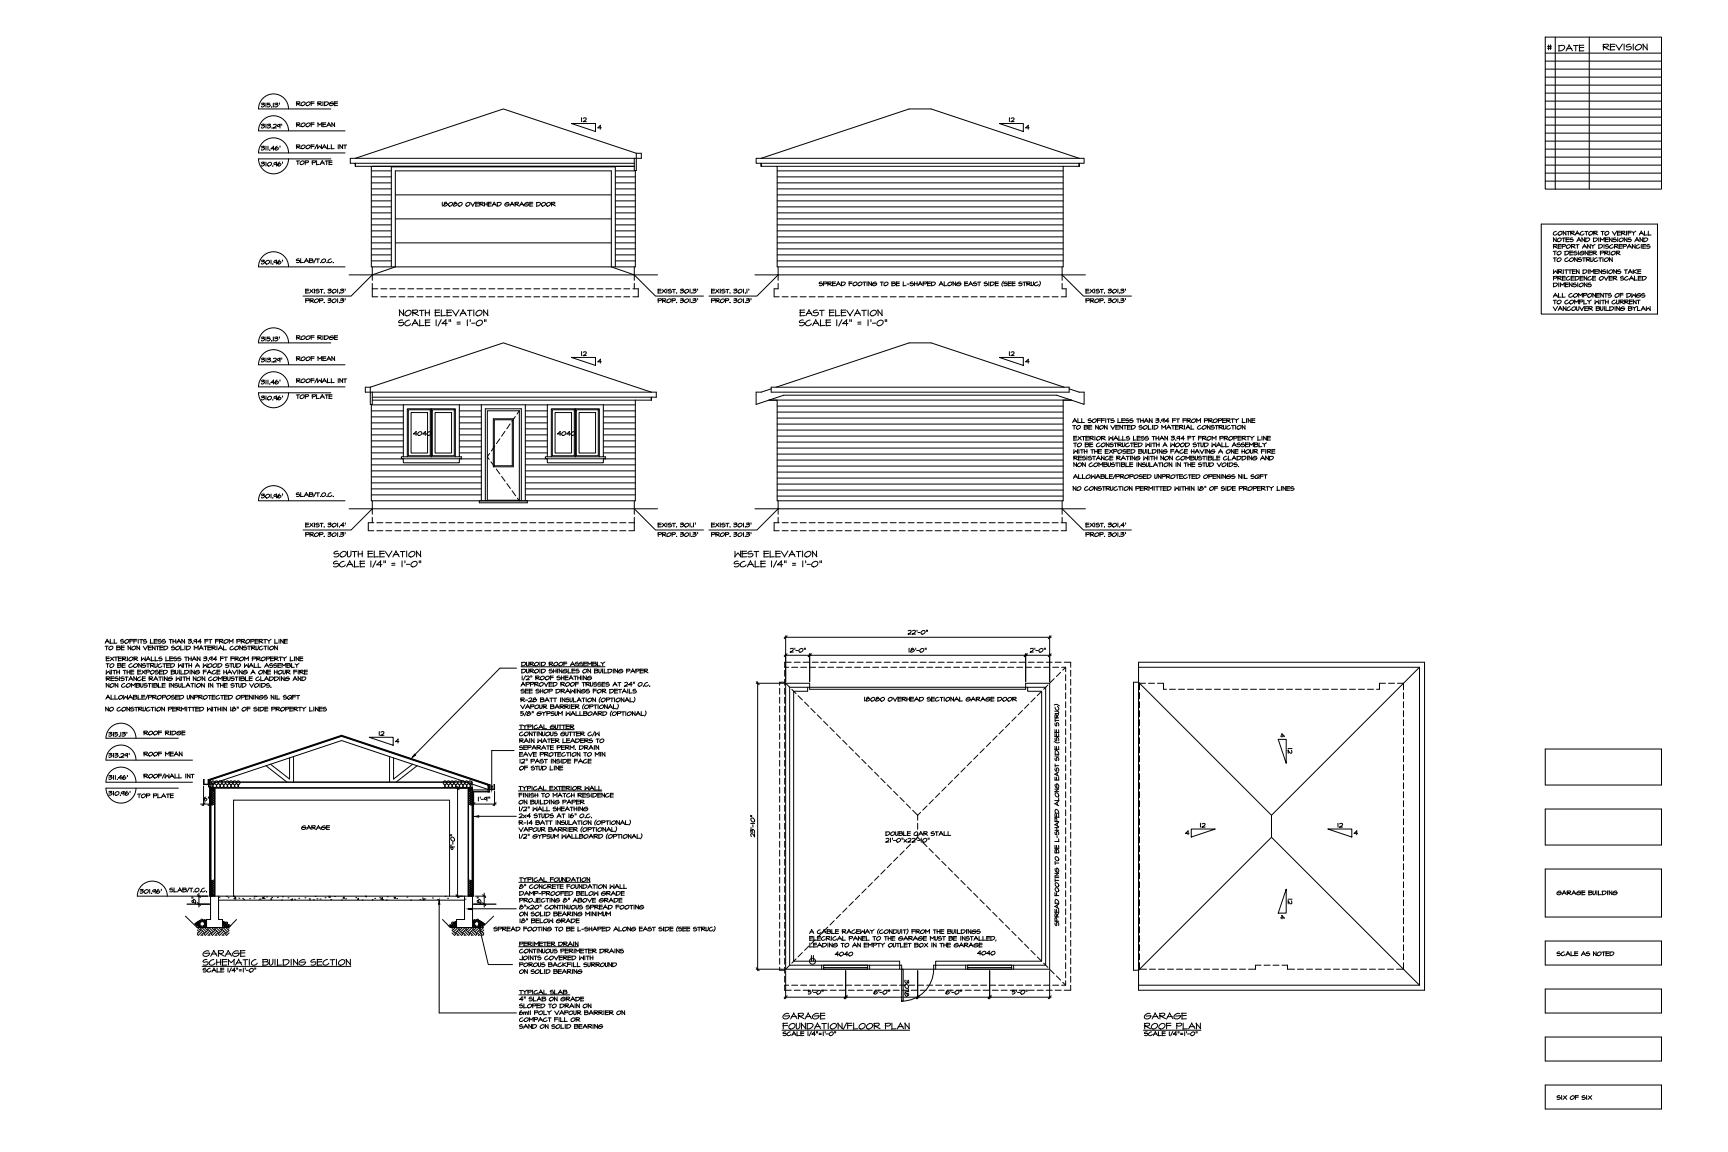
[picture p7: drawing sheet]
<svg xmlns="http://www.w3.org/2000/svg" width="914mm" height="610mm" viewBox="0 0 914 610" stroke-linecap="round" stroke-linejoin="round" font-family="sans-serif">
<defs><g id="words">
<g font-size="7.5">
<text x="106" y="513">%%uSCHEMATIC BUILDING SECTION</text>
<text x="412" y="546">%%uFOUNDATION/FLOOR PLAN</text>
<text x="604" y="546">%%UROOF PLAN</text>
</g>
<g font-size="7.1">
<text x="210" y="174">SCALE 1/4&quot; = 1'-0&quot;</text>
<text x="422" y="174">SCALE 1/4&quot; = 1'-0&quot;</text>
<text x="175" y="302">SCALE 1/4&quot; = 1'-0&quot;</text>
<text x="387" y="302">SCALE 1/4&quot; = 1'-0&quot;</text>
</g>
<g font-size="6.6">
<text x="823" y="28">DATE</text>
<text x="847" y="28">REVISION</text>
<text x="210" y="168">NORTH ELEVATION</text>
<text x="422" y="168">EAST ELEVATION</text>
<text x="175" y="296">SOUTH ELEVATION</text>
<text x="387" y="296">WEST ELEVATION</text>
<text x="106" y="507">GARAGE</text>
<text x="413" y="540">GARAGE</text>
<text x="604" y="540">GARAGE</text>
</g>
<g font-size="5.7">
<text x="156" y="80">ROOF/WALL INT</text>
<text x="156" y="89">TOP PLATE</text>
<text x="821" y="159">ALL COMPONENTS OF DWGS</text>
<text x="156" y="204">ROOF/WALL INT</text>
<text x="156" y="212">TOP PLATE</text>
<text x="566" y="229">TO BE NON VENTED SOLID MATERIAL CONSTRUCTION</text>
<text x="567" y="245">RESISTANCE RATING WITH NON COMBUSTIBLE CLADDING AND</text>
<text x="567" y="255">ALLOWABLE/PROPOSED UNPROTECTED OPENINGS NIL SQFT</text>
<text x="55" y="362">RESISTANCE RATING WITH NON COMBUSTIBLE CLADDING AND</text>
<text x="55" y="371">ALLOWABLE/PROPOSED UNPROTECTED OPENINGS NIL SQFT</text>
<text x="274" y="376">VAPOUR BARRIER (OPTIONAL)</text>
<text x="274" y="391">CONTINUOUS GUTTER C/W</text>
<text x="274" y="394">RAIN WATER LEADERS TO</text>
<text x="75" y="413">ROOF/WALL INT</text>
<text x="274" y="409">OF STUD LINE</text>
<text x="273" y="427">ON BUILDING PAPER</text>
<text x="273" y="441">VAPOUR BARRIER (OPTIONAL)</text>
<text x="274" y="486">ON SOLID BEARING MINIMUM</text>
<text x="274" y="490">18&quot; BELOW GRADE</text>
<text x="427" y="499">ELECRICAL PANEL TO THE GARAGE MUST BE INSTALLED,</text>
<text x="274" y="513">POROUS BACKFILL SURROUND</text>
<text x="274" y="538">6mil POLY VAPOUR BARRIER ON</text>
</g>
<g font-size="5.3">
<text x="156" y="57">ROOF RIDGE</text>
<text x="307" y="66">12</text>
<text x="533" y="66">12</text>
<text x="156" y="68">ROOF MEAN</text>
<text x="315" y="69">4</text>
<text x="233" y="110">18080 OVERHEAD GARAGE DOOR</text>
<text x="821" y="126">CONTRACTOR TO VERIFY ALL</text>
<text x="821" y="129">NOTES AND DIMENSIONS AND</text>
<text x="821" y="136">TO DESIGNER PRIOR</text>
<text x="821" y="133">REPORT ANY DISCREPANCIES</text>
<text x="821" y="140">TO CONSTRUCTION</text>
<text x="821" y="150">PRECEDENCE OVER SCALED</text>
<text x="821" y="146">WRITTEN DIMENSIONS TAKE</text>
<text x="821" y="153">DIMENSIONS</text>
<text x="161" y="161">PROP. 301.3'</text>
<text x="347" y="161">PROP. 301.3'</text>
<text x="375" y="161">PROP. 301.3'</text>
<text x="573" y="161">PROP. 301.3'</text>
<text x="821" y="162">TO COMPLY WITH CURRENT</text>
<text x="821" y="165">VANCOUVER BUILDING BYLAW</text>
<text x="156" y="181">ROOF RIDGE</text>
<text x="156" y="192">ROOF MEAN</text>
<text x="307" y="189">12</text>
<text x="533" y="189">12</text>
<text x="315" y="193">4</text>
<text x="218" y="232">4040</text>
<text x="294" y="232">4040</text>
<text x="567" y="234">EXTERIOR WALLS LESS THAN 3.94 FT FROM PROPERTY LINE</text>
<text x="567" y="238">TO BE CONSTRUCTED WITH A WOOD STUD WALL ASSEMBLY</text>
<text x="567" y="241">WITH THE EXPOSED BUILDING FACE HAVING A ONE HOUR FIRE</text>
<text x="567" y="261">NO CONSTRUCTION PERMITTED WITHIN 18&quot; OF SIDE PROPERTY LINES</text>
<text x="161" y="285">PROP. 301.3'</text>
<text x="347" y="285">PROP. 301.3'</text>
<text x="375" y="285">PROP. 301.3'</text>
<text x="573" y="285">PROP. 301.3'</text>
<text x="54" y="345">TO BE NON VENTED SOLID MATERIAL CONSTRUCTION</text>
<text x="55" y="351">EXTERIOR WALLS LESS THAN 3.94 FT FROM PROPERTY LINE</text>
<text x="55" y="355">TO BE CONSTRUCTED WITH A WOOD STUD WALL ASSEMBLY</text>
<text x="55" y="358">WITH THE EXPOSED BUILDING FACE HAVING A ONE HOUR FIRE</text>
<text x="275" y="357">DUROID SHINGLES ON BUILDING PAPER</text>
<text x="274" y="364">APPROVED ROOF TRUSSES AT 24&quot; O.C.</text>
<text x="274" y="368">SEE SHOP DRAWINGS FOR DETAILS</text>
<text x="55" y="377">NO CONSTRUCTION PERMITTED WITHIN 18&quot; OF SIDE PROPERTY LINES</text>
<text x="456" y="372">18080 OVERHEAD SECTIONAL GARAGE DOOR</text>
<text x="75" y="390">ROOF RIDGE</text>
<text x="199" y="391">12</text>
<text x="75" y="401">ROOF MEAN</text>
<text x="274" y="398">SEPARATE PERM. DRAIN</text>
<text x="274" y="401">EAVE PROTECTION TO MIN</text>
<text x="685" y="400" transform="rotate(-90 685 400)">12</text>
<text x="274" y="405">12&quot; PAST INSIDE FACE</text>
<text x="56" y="422">310.96'</text>
<text x="72" y="423">TOP PLATE</text>
<text x="273" y="423">FINISH TO MATCH RESIDENCE</text>
<text x="274" y="430">1/2&quot; WALL SHEATHING</text>
<text x="273" y="434">2x4 STUDS AT 16&quot; O.C.</text>
<text x="158" y="440">GARAGE</text>
<text x="467" y="443">DOUBLE CAR STALL</text>
<text x="634" y="439">12</text>
<text x="707" y="439">12</text>
<text x="274" y="471">8&quot; CONCRETE FOUNDATION WALL</text>
<text x="274" y="479">PROJECTING 8&quot; ABOVE GRADE</text>
<text x="274" y="475">DAMP-PROOFED BELOW GRADE</text>
<text x="685" y="479" transform="rotate(-90 685 479)">12</text>
<text x="823" y="475">GARAGE BUILDING</text>
<text x="274" y="482">8&quot;x20&quot; CONTINUOUS SPREAD FOOTING</text>
<text x="427" y="502">LEADING TO AN EMPTY OUTLET BOX IN THE GARAGE</text>
<text x="274" y="509">JOINTS COVERED WITH</text>
<text x="274" y="506">CONTINUOUS PERIMETER DRAINS</text>
<text x="441" y="507">4040</text>
<text x="516" y="507">4040</text>
<text x="823" y="507">SCALE AS NOTED</text>
<text x="274" y="516">ON SOLID BEARING</text>
<text x="274" y="531">4&quot; SLAB ON GRADE</text>
<text x="482" y="528" transform="rotate(-90 482 528)">3078</text>
<text x="274" y="534">SLOPED TO DRAIN ON</text>
<text x="274" y="545">SAND ON SOLID BEARING</text>
<text x="274" y="542">COMPACT FILL OR</text>
<text x="823" y="583">SIX OF SIX</text>
</g>
<g font-size="4.9">
<text x="676" y="391">4</text>
<text x="676" y="488">4</text>
</g>
</g></defs>
<!-- layer: HIDDEN -->
<g fill="none" stroke="#000" stroke-width=".53">
<path d="M197 150v7h3M197 153h3M197 145v3M202 157h3M202 153h3M206 157h3M206 153h3M211 157h3M211 153h3M216 157h3M216 153h3M221 157h3"/>
<path d="M221 153h3M225 157h4M225 153h4M230 157h3M230 153h3M235 157h3M235 153h3M240 157h3M240 153h3M244 157h4M244 153h4M249 157h3"/>
<path d="M249 153h3M254 157h3M254 153h3M259 157h3M259 153h3M263 157h4M263 153h4M268 157h3M268 153h3M273 157h3M273 153h3M278 157h3"/>
<path d="M278 153h3M282 157h4M282 153h4M287 157h3M287 153h3M292 157h3M292 153h3M297 157h3M297 153h3M302 157h3M302 153h3M306 157h3"/>
<path d="M306 153h3M311 157h3M311 153h3M316 157h3M316 153h3M321 157h3M321 153h3M325 157h4M325 153h4M330 157h3M330 153h3M335 153h3v4h-3"/>
<path d="M336 145v3M336 150v3M412 150v3h-2v4h2M412 145v3M414 157h3M419 157h3M423 157h4M428 157h3M433 157h3M438 157h3M442 157h4M447 157h3"/>
<path d="M452 157h3M457 157h3M462 157h3M466 157h3M471 157h3M476 157h3M481 157h3M485 157h4M490 157h3M495 157h3M500 157h3M504 157h4"/>
<path d="M509 157h3M514 157h3M519 157h3M523 157h4M528 157h3M533 157h3M538 157h3M542 157h4M547 157h3M552 157h3M557 157h3M562 150v3h2v4h-2"/>
<path d="M562 145v3M275 217l-1 2M259 240l-1 2 1 1M262 236l-2 3M265 232l-2 3M267 228l-2 3M270 224l-2 3M273 220l-2 3M260 244l2 3M263 248l1 3M265 252l2 3M268 256l2 2"/>
<path d="M271 260l2 2M197 269v3M197 274v3M198 277h-3v4h3M199 277h4M204 277h3M209 277h3M214 277h3M218 277h4M223 277h3M228 277h3M233 277h3"/>
<path d="M238 277h3M242 277h3M247 277h3M252 277h3M257 277h3M261 277h3M266 277h3M271 277h3M274 264l1 1M276 277h3M280 277h4M285 277h3"/>
<path d="M290 277h3M295 277h3M299 277h4M304 277h3M309 277h3M314 277h3M318 277h4M323 277h3M328 277h3M333 277h3M336 269v3M336 274v7h-3"/>
<path d="M412 269v3M412 274v3M412 277h-2v4h2M414 277h3M419 277h3M423 277h4M428 277h3M433 277h3M438 277h3M442 277h4M447 277h3M452 277h3"/>
<path d="M457 277h3M462 277h3M466 277h3M471 277h3M476 277h3M481 277h3M485 277h4M490 277h3M495 277h3M500 277h3M504 277h4M509 277h3"/>
<path d="M514 277h3M519 277h3M523 277h4M528 277h3M533 277h3M538 277h3M542 277h4M547 277h3M552 277h3M557 277h3M562 277h2v4h-2M562 269v3"/>
<path d="M562 274v3M199 281h4M204 281h3M209 281h3M214 281h3M218 281h4M223 281h3M228 281h3M233 281h3M238 281h3M242 281h3M247 281h3"/>
<path d="M252 281h3M257 281h3M261 281h3M266 281h3M271 281h3M276 281h3M280 281h4M285 281h3M290 281h3M295 281h3M299 281h4M304 281h3"/>
<path d="M309 281h3M314 281h3M318 281h4M323 281h3M328 281h3M414 281h3M419 281h3M423 281h4M428 281h3M433 281h3M438 281h3M442 281h4"/>
<path d="M447 281h3M452 281h3M457 281h3M462 281h3M466 281h3M471 281h3M476 281h3M481 281h3M485 281h4M490 281h3M495 281h3M500 281h3"/>
<path d="M504 281h4M509 281h3M514 281h3M519 281h3M523 281h4M528 281h3M533 281h3M538 281h3M542 281h4M547 281h3M552 281h3M557 281h3"/>
<path d="M415 355v3M415 359v4M419 350h-4v3h2M419 353h3M420 350h3M424 353h3M425 350h3M428 353h4M430 350h3M433 353h3M435 350h3M438 353h3"/>
<path d="M439 350h3M443 353h3M444 350h3M447 353h4M449 350h3M452 353h3M454 350h3M457 353h3M458 350h4M462 353h3M463 350h3M467 353h3"/>
<path d="M468 350h3M471 353h4M473 350h3M476 353h3M477 350h4M481 353h3M482 350h3M486 353h3M487 350h3M490 353h4M492 350h3M495 353h3"/>
<path d="M496 350h4M500 353h3M501 350h3M505 353h3M506 350h3M509 353h4M511 350h3M514 353h3M516 350h3M519 353h3M520 350h3M524 353h3"/>
<path d="M525 350h3M528 353h4M530 350h3M533 353h3M535 350h3M538 353h3M539 350h3M543 353h3M544 350h3M548 353h3M549 350h3M552 353h3"/>
<path d="M554 350h3M557 353h3M558 359l-2 2M558 350h4M561 356l-2 2M562 353h2M563 350h4v3M564 353v2M564 357v3M564 353l-2 2M567 355v3M567 359v4"/>
<path d="M413 363v-2h2l3 3M413 364v3M413 369v3M413 374v3M413 379v3M415 364v3M415 369v3M415 374v3M415 379v3M419 365l2 2M422 368l3 2M426 372l2 2"/>
<path d="M429 375l2 2M432 378l3 2M538 379l-3 3M541 376l-2 2M544 373l-2 2M548 369l-2 2M551 366l-2 2M555 363l-3 2M564 362v3M564 367v3M564 371v4M564 376v3"/>
<path d="M567 364v3M567 369v3M567 374v3M567 379v3M603 367v3M603 371v4M603 376v3M606 362h-3v3M608 362h3M613 362h3v3h1M619 365h3M624 365h3"/>
<path d="M628 365h4M633 365h3M638 365h3M643 365h3M647 365h4M652 365h3M657 365h3M662 365h3M666 365h4M671 365h3M676 365h3M681 365h3"/>
<path d="M686 365h3M690 365h3M695 365h3M700 365h3M705 365h3M709 365h4M714 365h3M719 365h3M724 365h3M733 362h-3v3h-2M735 362h3M740 362h3v3"/>
<path d="M743 367v3M743 371v4M743 376v3M413 383v3M413 388v3M413 393v3M413 398v3M415 383v3M415 388v3M415 393v3M415 398v3M436 382l2 2"/>
<path d="M439 385l2 2M443 388l2 3M446 392l2 2M449 395l3 2M453 398l2 3M517 400l-2 2M521 396l-2 2M524 393l-2 2M528 389l-3 3M531 386l-2 2M534 383l-2 2M564 381v3"/>
<path d="M564 386v3M564 390v4M564 395v3M564 400v3M567 383v3M567 388v3M567 393v3M567 398v3M603 381v3M603 386v3M603 390v4M603 395v3"/>
<path d="M603 400v3M743 381v3M743 386v3M743 390v4M743 395v3M743 400v3M413 402v3M413 407v3M413 412v3M413 417v3M415 402v3M415 407v3"/>
<path d="M415 412v3M415 417v3M456 402l2 2M459 405l3 2M463 409l2 2M466 412l2 2M470 415l2 3M473 419l2 2M497 420l-2 2M501 416l-3 3M504 413l-2 2M507 410l-2 2"/>
<path d="M511 406l-3 3M514 403l-2 2M564 405v3M564 409v4M564 414v3M564 419v3M567 402v3M567 407v3M567 412v3M567 417v3M603 405v3M603 409v4"/>
<path d="M603 414v3M603 419v3M743 405v3M743 409v4M743 414v3M743 419v3M413 421v4M413 426v3M413 431v3M413 436v3M415 421v4M415 426v3"/>
<path d="M415 431v3M415 436v3M476 422l2 2M480 425l2 3M483 429l3 2M486 431v3M486 436v3M487 430l-1 1M491 426l-3 3M494 423l-2 2M564 424v3M564 428v4"/>
<path d="M564 433v3M564 438v3M567 421v4M567 426v3M567 431v3M567 436v3M603 424v3M603 428v4M603 433v3M603 438v3M743 424v3M743 428v4"/>
<path d="M743 433v3M743 438v3M413 440v4M413 445v3M413 450v3M413 455v3M413 459v4M415 440v4M415 445v3M415 450v3M415 455v3M415 459v4"/>
<path d="M472 457l-2 2M475 454l-2 2M478 450l-2 2M482 447l-2 2M486 443l-3 3M488 446l3 2M492 449l2 2M495 452l2 3M498 456l3 2M502 459l2 2M564 443v3M564 448v3"/>
<path d="M564 452v3M564 457v3M567 440v4M567 445v3M567 450v3M567 455v3M567 459v4M603 443v3M603 448v3M603 452v3M603 457v3M743 443v3"/>
<path d="M743 448v3M743 452v3M743 457v3M413 464v3M413 469v3M413 474v3M413 478v4M415 464v3M415 469v3M415 474v3M415 478v4M452 477l-3 2"/>
<path d="M455 474l-2 2M458 470l-2 3M462 467l-3 2M465 464l-2 2M468 460l-2 3M505 463l2 2M508 466l3 2M512 469l2 3M515 473l2 2M519 476l2 2M522 479l2 3M564 462v3"/>
<path d="M564 467v3M564 471v4M564 476v3M567 464v3M567 469v3M567 474v3M567 478v4M603 462v3M603 467v3M603 471v4M603 476v3M743 462v3"/>
<path d="M743 467v3M743 471v4M743 476v3M413 483v3M413 488v3M413 493v3M413 498v3M415 483v3M415 488v3M415 493v3M415 498v3M438 491l-2 2"/>
<path d="M441 487l-2 2M445 484l-2 2M448 480l-2 3M525 483l3 2M529 486l2 2M532 490l2 2M535 493l3 2M539 496l2 2M542 500l2 2M564 481v3M564 486v3M564 490v4"/>
<path d="M564 495v3M564 500v3M567 483v3M567 488v3M567 493v3M567 498v3M603 481v3M603 486v3M603 490v4M603 495v3M603 500v3M743 481v3"/>
<path d="M743 486v3M743 490v4M743 495v3M743 500v3M413 502v3M413 507v3M415 502v3M415 507v3M415 512v3M415 517v3M418 511l-3 2h-2v-1M421 507l-2 3"/>
<path d="M425 504l-3 2M546 503l2 2M549 506l2 3M552 510l3 2M556 513l2 2M559 516l2 3M562 520l2 1M564 505v3M564 509v4M564 514v3M564 519v2M567 502v3"/>
<path d="M567 507v3M567 512v3M567 517v3M603 509v4h4M603 505v3M608 513h3M613 513h3M618 513h3M623 513h3M627 513h3M632 513h3M637 513h3"/>
<path d="M642 513h3M646 513h4M651 513h3M656 513h3M667 511h-3v2h-3M669 511h3M674 511h3M678 511h3v2h4M687 513h3M691 513h4M696 513h3M701 513h3"/>
<path d="M706 513h3M710 513h4M715 513h3M720 513h3M725 513h3M729 513h4M734 513h3M743 509v4h-4M743 505v3M417 521h-2v3h4M419 521h3M420 524h3"/>
<path d="M424 521h3M425 524h3M428 521h4M430 524h3M433 521h3M435 524h3M438 521h3M439 524h3M443 521h3M444 524h3M447 521h4M449 524h3"/>
<path d="M452 521h3M454 524h3M457 521h3M458 524h4M462 521h3M463 524h3M467 521h3M468 524h3M471 521h4M473 524h3M481 521h3M482 524h3"/>
<path d="M486 521h3M487 524h3M490 521h4M492 524h3M495 521h3M496 524h4M500 521h3M501 524h3M505 521h3M506 524h3M509 521h4M511 524h3"/>
<path d="M514 521h3M516 524h3M519 521h3M520 524h3M524 521h3M525 524h3M528 521h4M530 524h3M533 521h3M535 524h3M538 521h3M539 524h3"/>
<path d="M543 521h3M544 524h3M548 521h3M549 524h3M552 521h3M554 524h3M557 521h3M558 524h4M562 521h2M567 521v3h-4"/>
</g>
<!-- layer: ARWALL -->
<g fill="none" stroke="#000" stroke-width=".53">
<path d="M818 20h61v80h-61zM818 28h61M188 88h148M196 88v53h140v-51M337 81l-71-23-78 26h-3v2h3v2v-2h148M337 81v9h-1v-6h-148M337 81h2v3h-2M403 84h-3v2h3v2v-2h168v2v-2h3v-2h-3M403 88h8v53h152v-53M403 84l78-26h12l78 26M403 84h168M411 88h160"/>
<path d="M816 119h61v47h-61zM185 145h163M197 141v4l12-4M336 141v4l-13-4M399 145h163M412 141v4M562 141v4h12M196 205v9h1v-6h150v2h-2v2v-2h-148M196 205h-3v3h3M196 205l70-24 79 27M197 212h148M336 212v53h-140v-51"/>
<path d="M407 212h4v53h152v-53h4M408 206l-5 2h-3v6l15-5h144l15 5v-6h-3l-5-2M408 205h158v3h-158zM411 205l70-24h12l70 24M185 269h163M197 265v4M336 265v4M399 269h163M412 265v4M562 265v4h12M602 350h152v174h-152zM602 353h149"/>
<path d="M751 353v168M751 353l-78 78M415 361v1M416 362h12v3h115v-3h12v151h-139zM600 361h2l71 70v12l-71 70h-2zM818 396h61v19h-61zM108 413v2h2v-2v2h-2zM111 412l70-23 77 26-77-25-70 23zM111 413l70-24 77 26M111 415l70-23 77 26M112 418h2h-2M112 417h2l-2 1h2v-1"/>
<path d="M112 417v1h2M114 417v57M114 418l-2 1h2l-1 1h-1h2l-1 1h-1h2l-1 1-1-1v1h2l-1 1-1-1v1h1M114 417a1.3 1.3 0 0 1-1-1 1.3 1.3 0 0 1 1-2 1.1 1.1 0 0 0-2-1 1.1 1.1 0 0 0-1 1 1.1 1.1 0 0 0 2 1l-1 1v1M114 415a1 1 0 0 1 0-2 1.1 1.1 0 0 1 2 1 1 1 0 0 1-1 1 1 1 0 0 0 0 2 1.1 1.1 0 0 0 2-1 1 1 0 0 0-1-1 1 1 0 0 1 0-2 1.1 1.1 0 0 1 2 1 1 1 0 0 1-1 1 1 1 0 0 0 0 2 1 1 0 0 0 1-1 1 1 0 0 0 0-1 1 1 0 0 1 0-2 1 1 0 0 1 1 1 1 1 0 0 1 0 1 1 1 0 0 0 0 2 1 1 0 0 0 1-1 1 1 0 0 0 0-1 1 1 0 0 1 0-2 1 1 0 0 1 1 1 1 1 0 0 1 0 1 1 1 0 0 0 0 2 1 1 0 0 0 1-1 1 1 0 0 0 0-1 1 1 0 0 1 0-2 1 1 0 0 1 1 1 1 1 0 0 1 0 1M114 415a1 1 0 0 1 1 1 1 1 0 0 1-1 1M123 415a1 1 0 0 0 0 2 1 1 0 0 0 1-1 1 1 0 0 0-1-1 1.1 1.1 0 0 1 1-2 1 1 0 0 1 1 1 1 1 0 0 1-1 1 1.1 1.1 0 0 0 1 2 1 1 0 0 0 1-1 1 1 0 0 0-1-1 1.1 1.1 0 0 1 1-2 1 1 0 0 1 1 1 1 1 0 0 1-1 1v1l1 1M141 405l11 9M153 401v11l-10-8M155 400v14M206 400v14M208 401v11l10-8"/>
<path d="M221 405l-11 9M236 415a1 1 0 0 0 0-2 1.1 1.1 0 0 0-2 1 1 1 0 0 0 1 1v1l-1 1M245 415a1 1 0 0 0 0 2 1.1 1.1 0 0 0 2-1 1 1 0 0 0-1-1 1.1 1.1 0 0 1 1-2 1 1 0 0 1 1 1 1 1 0 0 1-1 1v1l1 1M246 415a1 1 0 0 0 0-2 1.1 1.1 0 0 0-2 1 1 1 0 0 0 1 1 1.1 1.1 0 0 1-1 2 1 1 0 0 1-1-1 1 1 0 0 1 1-1 1.1 1.1 0 0 0-1-2 1 1 0 0 0-1 1 1 1 0 0 0 1 1 1 1 0 0 1 0 2 1.1 1.1 0 0 1-2-1 1 1 0 0 1 1-1 1 1 0 0 0 0-2 1.1 1.1 0 0 0-2 1 1 1 0 0 0 1 1 1 1 0 0 1 0 2 1.1 1.1 0 0 1-2-1 1 1 0 0 1 1-1 1 1 0 0 0 0-2 1.1 1.1 0 0 0-2 1 1 1 0 0 0 1 1 1 1 0 0 1 0 2 1.1 1.1 0 0 1-2-1 1 1 0 0 1 1-1 1 1 0 0 0 0-2 1.1 1.1 0 0 0-2 1 1 1 0 0 0 1 1 1 1 0 0 1 0 2 1 1 0 0 1-1-1 1 1 0 0 1 0-1M248 417v57M248 417v1h2l-2-1h2M248 418l2 1h-2v1h2h-1h-1v1h2h-1h-1v1l2-1-1 1h-1v1l2-1v1h-1M250 418h-2h2M250 417v1h-2M250 417a1.3 1.3 0 0 1-1-1 1.3 1.3 0 0 1 1-2 1.1 1.1 0 0 0-1-1 1.1 1.1 0 0 0-1 1 1.1 1.1 0 0 0 1 1v1l-1 1M250 419h8M250 418h8"/>
<path d="M259 415v3h2l1-3v3h-3zM111 422v52h140v-52M113 425h-1v1h1h1M113 423h1h-2v1h2l-1 1-1-1v1h2h-1M249 423h-1h1l1 1h-2h1l1 1h-1h-1h1M249 425h1v1h-2M818 428h61v19h-61zM673 443l78 78M818 460h61v25h-61zM112 466h1v1l-1-1v1h1v1l-1-1v1h1v1l-1-1v1h1v1v-1M113 469h-1v1h1h-1v1h1h-1v1l1-1v1h-1v1l1-1v1h-1M114 473v1h-2v-1h2l-2 1v-60h138v60l-2-1h2v1h-2v-1"/>
<path d="M114 474v-57h134v57M116 474v13h2v4M116 476h130M246 474v13h-4v4M249 469h1v1h-2h1l1 1h-2h1l1 1-2-1v1h1l1 1-2-1v1h2M250 466h-1h-1v1l2-1-1 1h-1v1l2-1-1 1h-1v1l2-1-1 1h-1h1M98 485l6 6h17l4-4M111 486v1h-2v4M111 487v-70h139v74M261 485l-6 6h-17l-4-4M818 498h61v13h-61zM435 511v2"/>
<path d="M436 511v2M459 511v2M460 511v2M477 511h-59v-147h135v147h-59M511 511v2M512 511v2M535 511v2M536 511v2M602 521h149M818 523h61v13h-61zM818 549h61v12h-61zM818 574h61v13h-61z"/>
<circle cx="107" cy="489" r="1.6"/>
<circle cx="252" cy="489" r="1.6"/>
<circle cx="252" cy="489" r="1.2"/>
</g>
<!-- layer: ARWINDOW -->
<g fill="none" stroke="#000" stroke-width=".53">
<path d="M823 20v80M841 20v80M818 37h61M818 32h61M818 58h61M818 54h61M818 49h61M818 45h61M818 41h61M818 79h61M818 75h61M818 70h61"/>
<path d="M818 66h61M818 62h61M818 96h61M818 92h61M818 87h61M818 83h61M209 103h114M209 116h114M209 129h114M207 141v-53h119v53M209 141v-51h114v51M218 218h8v22h-8z"/>
<path d="M230 218h9v22h-9zM294 218h8v22h-8zM306 218h9v22h-9zM261 222h11v25h-11zM262 222h9v24h-9zM254 265h25v1h-25zM255 265v-51h23v51M257 265v-49h19v49M258 265v-48h17v48M258 265h17M124 474v-51h114v51M436 512h23"/>
<path d="M436 513h23M436 511h23M512 512h23M512 513h23M512 511h23"/>
</g>
<!-- layer: ARNOTE -->
<g fill="none" stroke="#000" stroke-width=".53">
<path d="M819 24v2M820 24v2M821 25l-2 1M821 24l-2 1M138 55h2h-1M138 55l2 1-1 1-1-1M141 55v2M143 55h-1l1 1-1 1v-1M144 57h.1M145 55v2M145 55h2h-1M145 55l2 1-1 1-1-1"/>
<path d="M148 54v1M153 58a8 8 0 0 0-8-8 8 8 0 0 0-8 8h38M138 78l2-1-1 1M138 66h2h-1M138 78l2 1h-1h-1M138 67h2l-1 1-1-1M141 66v2M141 77v2M142 66h1h-1M142 67h1l-1 1v-1M142 77v2M143 79h.1"/>
<path d="M144 68h.1M145 66h1l-2 2h2M145 79h-2l2-2v2M147 77a1.1 1.1 0 0 0-1 1 1.1 1.1 0 0 0 0 1l1-1-1 1M148 66v2M148 77v1M148 66h-1v1l1-1M149 66h.1M153 69a8 8 0 0 0-8-8 8 8 0 0 0-8 8h46M302 65h13v5zM529 65h13v5zM544 66v2"/>
<path d="M544 66l-1 2h2M137 81h46M137 81a8 8 0 0 1 8-8 8 8 0 0 1 8 8M138 86h2l-1 1M138 87h2l-1 1h-1M141 86v2M144 88h.1M146 86v2M146 86h-1v1l1-1M148 86a1.1 1.1 0 0 0-1 1 1.1 1.1 0 0 0 1 1l1-1-2 1M150 86h.1M153 84a8 8 0 0 1-8 8 8 8 0 0 1-8-8h38"/>
<path d="M336 84h1M138 138h2h-1M138 139h2l-1 1-1-1M143 138v2M144 140h.1M146 138v2M146 138h-1v1l1-1M148 138a1.1 1.1 0 0 0-1 1 1.1 1.1 0 0 0 1 1l1-1h-2M150 138h.1M158 137l-1 1h2a1 1 0 0 1-1 1 1 1 0 0 1-1 0M159 137v2M161 139h-2"/>
<path d="M162 137l1 2M162 137l-1 2M163 138h-2M164 137h1v1M164 138h2l-1 1h-1M164 137v2M167 137l-1 2M168 137v2M169 137h-2M170 139h.1M173 139h.1M175 137h-1v1l1 1 1-1"/>
<path d="M176 139h.1M153 141a8 8 0 0 0-8-8 8 8 0 0 0-8 8h46M162 153v2M163 154h-1M163 153h-1M163 155h-1M164 153l2 2M166 153l-2 2M166 153v2M169 153l-2 1h2a1 1 0 0 1-1 1 1 1 0 0 1-1 0M170 153v2M171 153h-2"/>
<path d="M172 155h.1M174 153h1l-1 1M174 154h1l-1 1M179 153v2M180 155h.1M180 153h2l-1 1M180 154h2l-1 1h-1M183 153v1M197 145l-11 12h-26M336 145l11 12h25M348 153v2M350 154h-2"/>
<path d="M350 153h-2M350 155h-2M351 153l1 2M352 153l-2 2M353 153v2M355 153l-1 1h1a1.1 1.1 0 0 1 0 1 1.1 1.1 0 0 1-1 0M357 153v2M357 153h-1M358 155h.1M360 153h2l-1 1M360 154h2l-1 1h-1M365 153v2"/>
<path d="M366 155h.1M367 153h1v1M367 154h1v1h-1M369 153v1M377 153v2M378 154h-2M378 153h-2M378 155h-2M379 153l1 2M380 153l-1 2M381 153v2M383 153l-1 1h2a1 1 0 0 1-1 1 1 1 0 0 1-1 0"/>
<path d="M385 153v2M386 153h-2M386 155h.1M388 153h2l-1 1M388 154h2l-1 1h-1M393 153v2M394 155h.1M395 153v2M396 153v1M412 145l-11 12h-26M435 149l-2 1h2a1.1 1.1 0 0 1 0 1 1.1 1.1 0 0 1-1 0M436 149h2l-1 1h-1"/>
<path d="M436 149v2M438 149h2l-1 1h-1l2 1M438 149v2M441 149v2M442 149h-2M442 151h-2M442 150h-2M445 150h-2M445 151l-1-2-2 2M445 149v2h2v-1v-1h-2M449 149v2M451 150h-2"/>
<path d="M451 149h-2M457 149v2M458 149h-1M459 149v2M460 149v2M461 149v2l-1-2M464 149h-1l-1 1v1h2v-1h-2M467 149v2M467 149h-1M472 149h2l-1 1M472 150h2l-1 1h-1M472 149v2"/>
<path d="M474 149v2M476 149h-2M476 151h-2M476 150h-2M478 149v2M479 151h-1M480 150h1M483 149h-1v1h1a1.1 1.1 0 0 1 0 1 1.1 1.1 0 0 1-1 0M484 149v2M485 149v2M485 150h-1M487 149l1 2"/>
<path d="M487 149l-1 2M488 150h-2M488 149h2v1h-2M489 149v2M491 149v2M492 150h-1M492 149h-1M492 151h-1M493 149l2 1-1 1h-1M493 149v2M499 150h-2M499 151l-1-2-1 2"/>
<path d="M500 149v2h1M504 149l2 2M504 149v2M506 149v2M508 149h-1l-1 1 1 1h1l1-1h-2M511 149v2M512 149h-2M512 151h-2M512 150h-2M515 150h-2M515 151l-1-2-1 2M516 149l-1 1h2a1.1 1.1 0 0 1-1 1 1.1 1.1 0 0 1-1 0"/>
<path d="M518 149v2M519 149h-2M522 149l-1 1h2a1.1 1.1 0 0 1-1 1 1.1 1.1 0 0 1-1 0M523 149v2M524 149l2 1v1h-2M524 149v2M527 149v2M528 150h-1M528 149h-1M528 151h-1M531 149l-1 1v2M533 149l-2 1h2a1 1 0 0 1 0 1 1 1 0 0 1-2 0"/>
<path d="M534 149v2M535 149h-2M535 151h-2M535 150h-2M536 149v2h1M537 149h-1M537 150h-1M540 149l-1 1h2a1 1 0 0 1-1 1 1 1 0 0 1-1 0M542 149v2M543 149h-2M543 149h2v1h-2l2 1M543 149v2"/>
<path d="M547 149v1l-1 1v-2M549 149l-1 1-1 1h1l1-1M550 149l1 1-1 2M562 145l11 12h26M575 153v2M576 153h-1M576 155h-1M576 154h-1M577 153l2 2M579 153l-2 2M579 153v2M581 153h-1v1h2a1.1 1.1 0 0 1-1 1 1.1 1.1 0 0 1-1 0"/>
<path d="M583 153v2M584 153h-2M584 155h.1M586 153h2l-1 1M587 154h1l-1 1h-1M592 153v2M592 155h.1M593 153h2l-1 1M593 154h2l-1 1h-1M596 153v1M138 179l2-1-1 1M138 179l2 1h-1h-1"/>
<path d="M141 178v2M143 178h-1v1l1 1h-1M145 178v2M145 179l2-1-1 1M145 179l2 1h-1h-1M148 178v1M138 190h2h-1M138 190l2 1h-1h-1M141 189v3M142 190h1h-1M142 190l1 1h-1M144 180h.1"/>
<path d="M144 192h.1M145 190h1l-2 2 2-1M148 189v3M148 190h-1v1l1-1M149 189v1M153 193a8 8 0 0 0-8-8 8 8 0 0 0-8 8h46M153 181a8 8 0 0 0-8-8 8 8 0 0 0-8 8h38M302 189h13v4zM529 189h13v4zM544 190v2M544 190l-1 1h2M137 205h46"/>
<path d="M137 205a8 8 0 0 1 8-8 8 8 0 0 1 8 8M138 201h2l-1 1M138 210h2h-1M138 202h2l-1 1h-1M138 210l2 1-1 1-1-1M141 201v2M141 210v2M142 201v2M143 203h.1M144 212h.1M145 202h-2l2-1v2M146 210v2"/>
<path d="M146 210h-1v1l1-1M147 201a1.1 1.1 0 0 0-1 1 1.1 1.1 0 0 0 0 1l1-1-1 1M148 210a1.1 1.1 0 0 0-1 0 1.1 1.1 0 0 0 1 2l1-1-1-1-1 1M148 201v1M150 209v1M153 208a8 8 0 0 1-8 8 8 8 0 0 1-8-8h38M196 208h1M216 217h12v24h-12zM229 217h11v24h-11zM292 217h12v24h-12zM305 217h12v24h-12zM569 221l1 3"/>
<path d="M569 221l-1 3M570 221v3M572 221v3M577 222h-1l2 1a1 1 0 0 1-1 1 1 1 0 0 1-1-1M581 221v3M582 222h-1M583 221v3M584 222h-1M585 221v3M587 222v2M588 222h-2M589 222h-1l2 1a1.1 1.1 0 0 1-1 1 1.1 1.1 0 0 1-1-1"/>
<path d="M592 221v3M594 221v3M595 222h-2M597 222h-1l1 1a1 1 0 0 1 0 1 1 1 0 0 1-1-1M599 222h-1l2 1h-2M602 222v2M603 222h-2M604 222v2M605 221v3M606 221l2 3M607 221l-2 3M608 222l2 2"/>
<path d="M608 221v3M610 221v3M612 222h1h-1M616 221v3M616 222l-1 1 1-1M618 221v3M618 221l-1 2h2M621 221v3M622 222h-2M623 222v2M624 222h-2M626 221v3"/>
<path d="M628 222h-2M628 222h2h-2l2 2M628 222v2M635 221v3M635 222l-1 1-1-1v2M637 222h2h-2M637 222v2M639 222h2h-2l3 2M640 222v2M645 222h2h-1h-1M645 222v2M647 221v3"/>
<path d="M649 222h-2M649 222h2h-2l2 2M649 222v2M652 222v2M653 222h-2M655 221l-1 1h-1M657 221v3M660 221v3M661 221v3M662 221v3l-2-2M663 221v3M664 222h-2"/>
<path d="M664 224h-2M212 242h32v1h-32zM213 242v-28h30v28M213 243v2h30v-2M241 242v-26h-13v26v-26h-12v26M289 242h31v1h-31zM290 242v-28h29v28M290 243v2h29v-2M317 242v-26h-13v26v-26h-12v26M568 245l2 2M568 245v2M570 245v2"/>
<path d="M573 245v2M574 245v2l-1-2M578 245h-1l-1 1 1 1 1-1M582 245v2M584 245v2M584 246h2v1h-2M588 245v1l-1 1h-1v-2M589 245l-1 1h2a1.1 1.1 0 0 1-1 1 1.1 1.1 0 0 1-1 0M591 245v2M593 245v2M593 246h2v1h-2M596 245v2h1"/>
<path d="M598 245v2M599 247h-1M602 245v2M604 245v2M604 247l-2-2v2M606 245l-2 1h2a1 1 0 0 1 0 1 1 1 0 0 1-2 0M608 245v1l-1 1v-2M608 245v2M610 247h-2M613 247l-2-2-1 2M614 245v2M615 245v2"/>
<path d="M620 245v2M620 247l-1-2v2M622 245v2M623 245l2 2M623 245v2M625 245v2M627 245v2M629 245v2M630 245v2M631 245v2M632 247h-1M636 245l-2 1h2a1.1 1.1 0 0 1-1 1 1.1 1.1 0 0 1-1 0"/>
<path d="M637 245v2M640 245v1l-1 1h-1v-2M640 245h2v2h-2M640 245v2M644 245l1 2M646 245l-1 2M650 245v2M650 245v2l2-1v-1h-2M654 245l-1 1h2a1.1 1.1 0 0 1-1 1 1.1 1.1 0 0 1-1 0M655 247h.1M138 262l2-1-1 1M138 262l2 1h-1h-1"/>
<path d="M143 261v3M144 264h.1M146 261v3M146 262h-1v1l1-1M148 261a1.1 1.1 0 0 0-1 1 1.1 1.1 0 0 0 1 2l1-2-2 1M150 261v1M153 265a8 8 0 0 0-8-8 8 8 0 0 0-8 8h46M158 261l-1 1h2a1 1 0 0 1-1 1 1 1 0 0 1-1 0M159 261v2M161 263h-2M162 277v2M162 261l1 2"/>
<path d="M162 261l-1 2M163 262h-2M163 278h-1M163 277h-1M163 279h-1M164 261h1v1M164 262h2l-1 1h-1M164 261v2M164 277l2 2M166 277l-2 2M166 277v2M167 261l-1 2"/>
<path d="M168 261v2M169 277l-2 1h2a1 1 0 0 1-1 1 1 1 0 0 1-1 0M169 261h-2M170 263h.1M170 277v2M171 277h-2M172 279h.1M173 263h.1M174 277h1l-1 1M174 278h1l-1 1M175 261h-1v1l1 1 1-1M176 263h.1"/>
<path d="M179 277v2M180 279h.1M182 277v2M182 277l-2 1h2M183 277h.1M197 269l-11 11h-26M336 269l11 11h25M348 277v2M350 278h-2M350 277h-2M350 279h-2M351 277l1 2"/>
<path d="M352 277l-2 2M353 277v2M355 277l-1 1h1a1.1 1.1 0 0 1 0 1 1.1 1.1 0 0 1-1 0M357 277v2M357 277h-1M358 279h.1M360 277h2l-1 1M360 278h2l-1 1h-1M365 277v2M366 279h.1M367 277v2M368 277h.1"/>
<path d="M377 277v2M378 278h-2M378 277h-2M378 279h-2M379 277l1 2M380 277l-1 2M381 277v2M383 277l-1 1h2a1 1 0 0 1-1 1 1 1 0 0 1-1 0M385 277v2M386 277h-2M386 279h.1M388 277h2l-1 1"/>
<path d="M388 278h2l-1 1h-1M393 277v2M394 279h.1M395 277h1v1M395 278h2l-1 1h-1M397 277h.1M412 269l-11 11h-26M562 269l11 11h26M575 277v2M576 277h-1M576 279h-1M576 278h-1"/>
<path d="M577 277l2 2M579 277l-2 2M579 277v2M581 277h-1v1h2a1.1 1.1 0 0 1-1 1 1.1 1.1 0 0 1-1 0M583 277v2M584 277h-2M584 279h.1M586 277h2l-1 1M587 278h1l-1 1h-1M592 277v2M592 279h.1M594 277v2"/>
<path d="M595 277l-2 1h2M596 277h.1M57 338l1 2M57 338l-1 2M58 338v2M60 338v2M65 338l-1 1h1l1 1h-2M69 338v2M70 338h-1M71 338v2M72 338h-1M73 338v2"/>
<path d="M75 338v2M76 338h-2M77 338l-1 1h2a1.1 1.1 0 0 1-1 1 1.1 1.1 0 0 1-1 0M80 338v2M82 338v2M83 338h-1M85 338l-1 1h1v1h-1M87 338l-1 1h2a1.1 1.1 0 0 1-1 1 1.1 1.1 0 0 1-1 0M90 338v2M91 338h-2M92 338v2M93 338v2"/>
<path d="M96 338l2 2M96 338v2M98 338v2M100 338h1l-1 1M104 338v2M104 338l-1 1v1l1-1M106 338v2M106 338l-1 2h2M109 338v2M110 338h-2M111 338v2M112 338h-2"/>
<path d="M114 338v2M116 338h-2M116 338h2v1h-2l2 1M116 338v2M121 338v2M123 338v2M123 338l-1 2-1-2M125 338l2 1h-2M125 338v2M127 338l2 1h-2l3 1M128 338v2M133 338l2 1h-1h-1"/>
<path d="M133 338v2M135 338v2M137 338h-2M137 338h2v1h-2l2 1M137 338v2M140 338v2M141 338h-2M142 339v1M143 338l-1 1-1-1M145 338v2M148 338v2M148 338l2 2"/>
<path d="M149 338v2M150 338v2M151 338v2M152 338h-2M152 339h-2M96 340l-1-2-1 2M152 340h-2M273 354h-8l-47 47M276 353h44M276 351l2-1v1v1h-2M276 350v2M276 358v2"/>
<path d="M278 358l-1 2M278 358h2l-2 2h2M280 350v2h-1v-2M280 351l2-1v1h-2l2 1M280 350v2M283 358h2v1h-2l3 1M284 358v2M286 350v2M286 351l2-1 1 1-1 1h-2M287 350v2M291 351l1-1v1h-1l2 1M291 350v2"/>
<path d="M291 358v2M296 358l-1 1h1a1.1 1.1 0 0 1 0 1 1.1 1.1 0 0 1-1 0M297 358v2M298 350v2M298 358v2M299 358v2M300 351h-2M300 350h-2M302 358l1 2M302 358l-1 2M303 350l1 2M303 350l-1 2"/>
<path d="M304 358v2M306 358v2M306 350l-2 1h2a1.1 1.1 0 0 1 0 1 1.1 1.1 0 0 1-1 0M307 358v2M308 358v2M308 350l-1 1h1a1 1 0 0 1 0 1 1 1 0 0 1-1 0M309 358l1 2M309 358v2M309 350v2M310 358v2M311 351h-2M311 350h-2"/>
<path d="M313 358h-1l-1 1v1l2-1h-2M313 350v2M313 350l-1 2-1-2v2M314 351h2l-1 1h-1M314 350h1v1M314 350v2M316 350v3M319 351v1M320 350l-1 1h-1M56 362v2M61 362v2M66 362h-1l-1 1 1 1 1-1"/>
<path d="M70 362v2M72 363h2v1h-2M72 362v2M76 362v1l-1 1-1-1v-1M77 362h-1l2 1a1.1 1.1 0 0 1-1 1 1.1 1.1 0 0 1-1 0M79 362v2M81 362v2M81 362v2l2-1v-1l-2 1M84 362v2M85 364h-1M86 362v2h1M90 362v2"/>
<path d="M94 362h-2l2 1a1 1 0 0 1 0 1 1 1 0 0 1-2 0M96 362v1l-1 1v-1v-1M96 362v2M98 364h-2M99 362l-1 2M102 362v2M103 362v2M107 362v2M110 362v2M111 362v2M115 362v2M117 362v2"/>
<path d="M119 362v2M120 364h-1M124 362h-2l2 1a1.1 1.1 0 0 1-1 1 1.1 1.1 0 0 1-1 0M125 362v2M128 362v1l-1 1-1-1v-1M128 362h2v1l-2 1M128 362v2M132 362l1 2M134 362l-1 2M138 362v2M138 362h2v1l-2 1M142 362h-1l2 1a1.1 1.1 0 0 1-1 1 1.1 1.1 0 0 1-1 0"/>
<path d="M143 364h.1M276 377l1 1-1 1v-1M276 369h1v1h-1l2 1M276 369v2M279 376l-1 3M279 378h2l-1 1-1-1zM280 370l1-1v1l-1 1h1M283 370v-1v1M286 377h-1l-1 1 1 1 1-1v-1l-1 1M287 370l1-1h-2v2M288 377v2M289 377v2"/>
<path d="M291 371l-2-2-1 2M292 369v2M293 377h-1l1 1a1.1 1.1 0 0 1 0 1 1.1 1.1 0 0 1-1 0M294 369v2M295 377v1l-1 1v-1v-1M296 377v2M297 369v2M298 369v2M298 377v2M299 369v2l-2-2M300 377v2M301 369l-2 1h2a.9 .9 0 0 1 0 1 1 1 0 0 1-2 0"/>
<path d="M302 377v2M302 379l-1-2-2 2M303 369v2h-1v-2M303 377l1 2M303 377l-1 2M303 369v2M305 377v2M306 379h-1M307 377v2M308 371l-2-2-1 2M308 379h-1M309 369v2"/>
<path d="M309 377v2l2-1-1-1h-1M310 369v2M314 369v2M315 377l1 2M315 377l-1 2M315 369v2l-1-2M316 377h2h-2l3 2M317 377v2M318 369l-1 1v2M319 377h2l-1 1-1 1M319 377v2M321 370h1h1l-2-1v2"/>
<path d="M324 376l-1 2v1M324 369v2M325 369v2M327 377v2M329 369v2M330 377v2M330 369v2l-1-2M331 377h-2M331 377v2M332 369l1 2M332 369l-1 2M333 371h-2"/>
<path d="M333 369v2M335 371h-2M336 369v1l-1 2M336 377v2M336 379l-1-2v2M338 377l1 2M338 377l-1 2M339 378h-2M339 377v2M341 379h-2M342 376v2l-1 1M558 373h1l2 1"/>
<path d="M558 376h2v1v1h-2M558 380h2M560 374v1v1l-1-1-1-1M560 378l-1 2v-2h-1v2M58 399h1h-1M58 388h1h-1M58 400h1l-1 1v-1M58 388l1 1-1 1v-1M60 388v2M60 399v2M61 388l1 1v1l-1-1M61 399h1"/>
<path d="M61 400h2l-1 1-1-1M61 388h.1M62 388h-1M63 390h.1M64 399h1h1l-2 2h2M64 388v2M65 388h1M65 388l1 1v1l-1-1M67 387v1M67 399v2M68 399l-2 1h1v-1M68 399h.1"/>
<path d="M72 391a8 8 0 0 0-8-8 8 8 0 0 0-8 8h38M195 390h13v4zM211 391v2M211 391l-2 1h2M272 397h-12v19M275 386h29M276 384v2M277 384h-2M278 384v2M279 384h-1h-1M279 384h2v1l-2-1M279 384v2"/>
<path d="M282 384v2M284 384h-1v1l1 1 1-1M286 384l1 2M286 384l-1 2M288 384v2M293 384h-1l-1 1 1 1 1-1h-1M295 384v1l-1 1v-1v-1M296 384v2M297 384h-1M298 384v2M299 384h-1M300 384v2"/>
<path d="M301 384h-2M302 384h2l-1 1-1-1 2 2M302 384v2M558 392l1 1h2M558 397h2M558 388h2M558 386v2M558 395v2M558 388v2M558 391l1 1v-2a1 1 0 0 1 1 1 1 1 0 0 1 0 1M558 383l1 1v-2a1.1 1.1 0 0 1 1 1 1.1 1.1 0 0 1 0 1M558 380v2"/>
<path d="M558 399h2M558 381h2M558 399l1-2 1 1v1M559 388v2M559 395v2M559 386v2M560 395v2M560 388v2h-2M560 386v2M676 391h5v13zM56 414h46M56 414a8 8 0 0 1 8-8 8 8 0 0 1 8 8"/>
<path d="M58 411l1-1-1 1M58 411l1 1h-1M60 410v2M61 410v2M62 412h.1M63 401h.1M64 410v2M64 410l-1 2h2M66 410a1.1 1.1 0 0 0-1 1 1.1 1.1 0 0 0 1 1l1-1-2 1M67 410v1M72 417a8 8 0 0 1-8 8 8 8 0 0 1-8-8h38M72 402a8 8 0 0 0-8-8 8 8 0 0 0-8 8h46"/>
<path d="M274 419h44M275 416v2M276 416h-1M277 417v1M279 416l-2 1v-1M279 416h2l-1 1h-1M279 416v2M282 416v2M284 416h-1l-1 2h1l1-1M286 416l1 2M286 416l-1 2M288 416v2"/>
<path d="M291 416v2M293 416h-2M293 416l2 2M295 416l-2 2M296 416v2M297 416h-2M297 416v2M299 416h-2M299 416h2v1h-2l3 1M300 416v2M302 416v2M306 416h1v1h-1l2 1"/>
<path d="M306 416v2M310 416v2l1-1 1 1M312 416v2M313 416l1 2M313 416l-1 2M315 416v2M317 416v2M558 410l2 1M558 400h2M558 418h2M558 411v2M558 407l1 1v-2h1v2"/>
<path d="M558 401v1l1 1v-2a1.1 1.1 0 0 1 1 0 1.1 1.1 0 0 1 0 1M558 404v2M558 405h2M558 415l1 1v1l1-1v-1h-1v1M559 411v2M559 409v1M560 409l-2 1M560 411v2h-2M560 417l-2 2h2M253 432h20M275 434h1v1h-1l2 1M275 434v2"/>
<path d="M279 434v2M281 434v2M284 434v2M288 436l-1-2-1 2M289 434v2M291 434v2M294 434v2M295 434v2M297 434v2l-2-2M298 434l-1 1h2a1.1 1.1 0 0 1-1 1 1.1 1.1 0 0 1-1 0M300 434v2h-1v-2M301 434v2"/>
<path d="M304 434l1 2M304 434l-1 2M306 434v2M308 434v2M311 434v2M313 434v2l-2-2M315 434v1v2M318 434l2 1h-2M319 434v2M321 434v2M322 434h-1M323 434v2"/>
<path d="M326 434v2M328 434v2l-2-2M329 434l2 2M329 434l-1 2M330 435l-1 1M331 434v2h2M333 434l1 1-1 2M558 438h2M558 424h2M558 432h2M558 425l2 1M558 439h2"/>
<path d="M558 435h2M558 431v2M558 435v-2h1v2M559 428l1 1v1h-2zM559 431v2M559 438v2M559 435v2M559 424v2M560 435l-2 1 2 1M560 424l-2 1M560 431v2M560 422v2"/>
<path d="M629 440v2M629 440l-2 1h2M630 439h13l-13 4zM703 439h12v4zM275 441v3M277 441l-1 3M277 442h1h1l-2 2h2M284 442h-1l-1 1 1 1 1-1v-1l-1 1M286 442v2M287 442v2M291 442h-2l2 1a1.1 1.1 0 0 1 0 1 1.1 1.1 0 0 1-2-1M293 441v2l-1 1v-1v-1"/>
<path d="M293 442v2M295 441v3M297 442v2l1-2 2 2M299 441v3M301 441l1 3M301 441l-1 3M303 441v3M304 444h-2M305 441v3M306 444h-1M307 442l2 1h-1l-1 1M307 442v2"/>
<path d="M313 441l1 3M313 441l-1 3M314 442h2h-2l2 2M314 442v2M317 442v2l2-1v-1h-2M322 441l-1 2v1M325 442v2M328 442v2M329 441v3M332 442l2 2M333 441v3M334 441v3"/>
<path d="M335 441l2 3M336 441l-2 3M336 443h-1M337 441v3M339 444h-2M339 441l1 2-1 1M469 444h1l-1 2h1M471 444v2M478 444l2 2M480 444l-2 2M480 444h2l-2 2h2M483 444h1l-1 2h1"/>
<path d="M487 444v2M558 445h2M558 449h2M558 447v2M558 451h2M558 440l1 2v-2a1.1 1.1 0 0 1 1 1 1.1 1.1 0 0 1 0 1M558 456v1M558 457h2M558 460l1 1v1l1-1v-1l-1-1v2M559 450h-1v1M559 447v2M559 451v-2l1 1v1"/>
<path d="M559 442v1M560 447v2M560 444v1M718 441h-1l1-1v2M74 471h2h-1M74 472h2l-1 1-1-1M79 471v2M80 473h.1M82 471v2M82 471l-1 1 1-1M84 471a1.1 1.1 0 0 0-1 1 1.1 1.1 0 0 0 1 1v-1h-1M85 471h.1"/>
<path d="M89 474a8 8 0 0 0-8-8 8 8 0 0 0-8 8h37M91 470l-1 1h1a1 1 0 0 1 0 1 1 1 0 0 1-1 0M92 470v2M94 472h-2M95 470l1 2M95 470l-1 2M96 471h-2M97 471h2l-1 1h-1M97 470h1v1M97 470v2M100 470l-1 2M101 470v2"/>
<path d="M102 470h-2M103 472h.1M106 472h.1M108 470h-1v1l1 1 1-1M109 472h.1M232 478v58h41M275 467h37M276 465v1M277 464l-2 1M278 465v1M279 464l-1 1h-1M279 465h2h-2"/>
<path d="M279 464v2M282 464v2M284 464l-1 1v1h1h1M286 464l1 2M286 464l-1 2M288 464v3M291 464v2M293 465h-2M293 464h-2M297 464v2h-1v-2M298 464v2M299 464v2l-1-2"/>
<path d="M300 465h2l-1 1h-1M300 464v2M303 464l2 2M303 464l-1 2M306 465v1M307 464l-2 1M307 464v2M312 464v2M312 466l-1-2v2M558 480l2 1M558 474h2M558 464h2"/>
<path d="M558 462h2M558 472v2M558 465v2M558 478h2M558 466h2M558 478l1-2 1 1v1M559 472v2M559 479v1M560 478l-2 2M560 462l-2 2h2M681 470v13h-5zM249 481h24"/>
<path d="M254 491l4 19h13M263 491h-2l2 1a1 1 0 0 1 0 1 1.1 1.1 0 0 1-2-1M264 491h1v1l-1-1M264 491v2M266 491h2h-1h-1l2 2M266 491v2M268 491v2M270 491h-2M270 493h-2M271 491l2 2M272 491l-2 2M272 492h-1"/>
<path d="M273 491h2v1l-2 1M273 491v2M275 499h2h-2M275 499v2M277 491v2M277 498v3M279 499h-2M279 499h2h-2l2 2M279 499v2M282 498v3M285 498v3M285 499l-1 1-1-1v2"/>
<path d="M285 491v2M286 498v3M287 491v2M287 499h-2M287 491l2 2M288 491v2M288 499v2M289 491v2M289 499h-1M290 498v3M291 499h-1M292 491h-1l-1 1v1l1-1 1-1-2 1"/>
<path d="M292 499h1h-1l2 2M292 499v2M294 491v2M296 499v2l1-1 1-1h-1h-1M298 499h2h-2l2 2M298 499v2M300 491v2l2-1-1-1h-1M302 498l1 3M302 498l-1 3M302 491v2h2M304 498v3M304 499l2 2"/>
<path d="M306 491v2M306 498v3M307 493h-1M309 492h-1M311 491h-2l2 1a1.1 1.1 0 0 1 0 1 1.1 1.1 0 0 1-2-1M312 491v2M313 491v2M313 492h-1M315 491l1 2M315 491l-1 2M316 492h-2M316 491h2l-1 1-1-1"/>
<path d="M316 491v2M320 491h-1v2h1M320 491h-1M321 491h1h1l-1 1-1 1M321 491v2M326 491l1 2M326 491l-1 2M327 492h-2M328 491v2M329 493h-2M332 491l2 2M332 491v2"/>
<path d="M334 491v2M336 491h-1l-1 1 1 1 1-1v-1l-1 1M338 491v2M340 491h-2M340 493h-2M341 491l2 2M342 491l-2 2M342 492h-1M344 491h-1l2 1a1.1 1.1 0 0 1-1 1 1.1 1.1 0 0 1-1-1M346 491v2M347 491h-2M350 491h-1l1 1a1.1 1.1 0 0 1 0 1 1.1 1.1 0 0 1-1-1"/>
<path d="M351 491v2M352 491h1h1l-1 1-1 1M352 491v2M355 491v2M356 491h-2M356 493h-2M359 490l-1 2v1M360 491h-1l2 1a1 1 0 0 1-1 1 1 1 0 0 1-1-1M361 491v2M363 491h-2M363 493h-2M364 491v2"/>
<path d="M365 491h-2M365 493h-2M368 491h-1l2 1a1 1 0 0 1-1 1 1 1 0 0 1-1-1M370 491v2M371 491h-2M371 491h2h-2l2 2M371 491v2M375 491v1l-1 1v-1v-1M377 491h-1l-1 1 1 1 1-1M378 490v2v1M429 492l2 2M430 492l-2 2"/>
<path d="M434 492h-1v1l1 1 1-1M436 492l1 2M436 492l-1 2M438 492h1v1M438 492v2M440 492v2M442 492v2M444 492h-2M446 492h2l-1 1h-1l2 1M446 492v2M450 494l-1-2-1 2M452 492h-1v1l1 1 1-1"/>
<path d="M453 492v2M455 492h-2M455 492v2l2-1 1 1M457 492v2M460 494l-1-2-1 2M461 493v1M463 492l-2 1-1-1M465 492l-1 1 1 1M467 492h-1l-1 1 1 1 1-1M471 492l1 2M471 492v2M472 492v2"/>
<path d="M473 492l2 1-1 1h-1M473 492v2M476 492v1v1h-1v-2M477 492v2M479 492v2M480 492h-2M480 492l1 1-1 1M483 492v2M484 492h-1M485 492h1v1h-1l2 1M485 492v2M490 492v2"/>
<path d="M492 492v2M492 492l-1 1-1-1M495 492v2M495 492h-1M496 492v2M497 492v2M498 492v2M499 492h-1M501 492h2v1M502 492v2M505 492v1l-1 1v-2M506 492v2"/>
<path d="M507 492v2M509 492l2 1-1 1h-1M509 492v2M511 492v2M512 492v2M514 492v2l-2-2M516 492h-1l-1 1 1 1h1l1-1h-2M518 492l-1 1h2a1.1 1.1 0 0 1-1 1 1.1 1.1 0 0 1-1 0M558 487h2M558 485h2M558 481v2M558 488v2h1v-2a1.1 1.1 0 0 1 1 1 1.1 1.1 0 0 1 0 1"/>
<path d="M558 488v-2h1v2M559 481v2M560 481v2h-2M560 483l-1 2v-1l-1-1v2M107 511h79M275 501h31M429 506v3M430 506v3M275 526h27M276 524v2M277 524h-2M278 525v1"/>
<path d="M279 524l-1 1-1-1M279 524h2v1h-2M279 524v2M282 524v2M284 524h-1v2h1l1-1M286 524l1 2M286 524l-1 2M288 524v2M293 524l-2 1h2a1 1 0 0 1-1 1 1 1 0 0 1-1 0M293 524v2M296 524l2 2M297 524l-2 2"/>
<path d="M298 524h2l-1 1M298 525h2v1h-2M298 524v2M414 545h67M605 545h30"/>
<circle cx="143" cy="87" r="1"/>
<circle cx="142" cy="139" r="1"/>
<circle cx="171" cy="138" r="1"/>
<circle cx="177" cy="154" r="1"/>
<circle cx="363" cy="154" r="1"/>
<circle cx="392" cy="154" r="1"/>
<circle cx="453" cy="150" r="1"/>
<circle cx="455" cy="150" r="1"/>
<circle cx="469" cy="150" r="1"/>
<circle cx="503" cy="150" r="1"/>
<circle cx="590" cy="154" r="1"/>
<circle cx="143" cy="211" r="1"/>
<circle cx="579" cy="223" r="1"/>
<circle cx="632" cy="223" r="1"/>
<circle cx="643" cy="223" r="1"/>
<circle cx="571" cy="246" r="1"/>
<circle cx="580" cy="246" r="1"/>
<circle cx="617" cy="246" r="1"/>
<circle cx="648" cy="246" r="1"/>
<circle cx="142" cy="263" r="1"/>
<circle cx="171" cy="262" r="1"/>
<circle cx="177" cy="278" r="1"/>
<circle cx="363" cy="278" r="1"/>
<circle cx="392" cy="278" r="1"/>
<circle cx="590" cy="278" r="1"/>
<circle cx="67" cy="340" r="1"/>
<circle cx="120" cy="340" r="1"/>
<circle cx="131" cy="340" r="1"/>
<circle cx="284" cy="352" r="1"/>
<circle cx="287" cy="359" r="1"/>
<circle cx="290" cy="359" r="1"/>
<circle cx="294" cy="352" r="1"/>
<circle cx="297" cy="352" r="1"/>
<circle cx="59" cy="363" r="1"/>
<circle cx="68" cy="363" r="1"/>
<circle cx="105" cy="363" r="1"/>
<circle cx="136" cy="363" r="1"/>
<circle cx="312" cy="371" r="1"/>
<circle cx="312" cy="378" r="1"/>
<circle cx="319" cy="371" r="1"/>
<circle cx="325" cy="378" r="1"/>
<circle cx="327" cy="371" r="1"/>
<circle cx="333" cy="378" r="1"/>
<circle cx="304" cy="417" r="1"/>
<circle cx="310" cy="436" r="1"/>
<circle cx="317" cy="436" r="1"/>
<circle cx="325" cy="436" r="1"/>
<circle cx="559" cy="421" r="1"/>
<circle cx="310" cy="443" r="1"/>
<circle cx="323" cy="443" r="1"/>
<circle cx="331" cy="443" r="1"/>
<circle cx="476" cy="445" r="1"/>
<circle cx="489" cy="445" r="1"/>
<circle cx="559" cy="454" r="1"/>
<circle cx="78" cy="472" r="1"/>
<circle cx="104" cy="471" r="1"/>
<circle cx="294" cy="466" r="1"/>
<circle cx="309" cy="466" r="1"/>
<circle cx="559" cy="471" r="1"/>
<circle cx="559" cy="468" r="1"/>
<circle cx="280" cy="492" r="1"/>
<circle cx="283" cy="492" r="1"/>
<circle cx="297" cy="492" r="1"/>
<circle cx="331" cy="492" r="1"/>
<circle cx="469" cy="493" r="1"/>
<circle cx="488" cy="493" r="1"/>
<circle cx="430" cy="509" r="1.6"/>
</g>
<!-- layer: ARDOOR -->
<path d="M477 513h1v17h-1zM494 513a17 17 0 0 1-17 17" fill="none" stroke="#000" stroke-width=".53"/>
<!-- layer: 0 -->
<g fill="none" stroke="#000" stroke-width=".53">
<path d="M417 336l-2 2M556 336l-1 2M417 346l-2 2M429 346l-1 2M544 346l-2 2M556 346l-1 2M400 361l2 1M111 416v7M111 413v3h-1v-3h1l-1 3M241 416l2 2M251 419v4M258 415v4h1v-4h-1l1 4"/>
<path d="M108 425l-1 1M112 425l-2 1M251 425l-1 1M262 425l-1 1M104 473l2 2M104 478l2 1M241 473l2 2M255 478l2 1M255 473l2 2M400 512l2 2M476 511v2M477 511v2"/>
<path d="M494 511v2M495 511v2M417 527l-2 1M448 527l-1 1M486 527l-1 1M524 527l-1 1M556 527l-1 1"/>
</g>
<!-- layer: ARDIM -->
<g fill="none" stroke="#000" stroke-width=".53">
<path d="M415 337h141M416 336v25M481 334h1l-2 2h2M483 334h1l-1 2h1M485 333v1M487 335h-1M490 333v1M491 333v1M555 336v25M415 347h141M418 343h1l1 1-2 1h2M421 343v1"/>
<path d="M422 344h-1M426 343v1M428 346v15M481 343v2M482 344h2l-2 1zM483 344v-1l-1 1M485 343v1M486 344h-1M490 343v1M543 346v15M545 343h1l1 1-2 1h2M548 343v1"/>
<path d="M549 344h-1M553 343v1M400 362h15M401 361v153M427 364v2h-7v143h56v2M544 364v2h7v143h-56v2M108 416v10M111 420v6M241 417h6M242 416v59M251 420v6M262 419v7"/>
<path d="M106 425h6M109 422a1.1 1.1 0 0 0-1 1 1.1 1.1 0 0 0 1 1v-1l-1 1M110 422h.1M250 425h12M253 422v2M254 422h.1M256 423h-1M258 422v2M258 422l-2 1h1l1-1M259 422h.1M397 432h1M397 438h1"/>
<path d="M397 436h2M398 440l-1-1v2M398 436v2M238 447h1M238 442h1M238 448h3M239 448v1v1l1-1-1-1M240 446v1M398 441v-2l1 1v1M399 441v2l-1-2-1 1 1 1M101 475h1M102 477v1v-1"/>
<path d="M102 476l1 1v1l-1-1zM104 474h6M104 478h7M105 473v7M116 475h.1M120 474h.1M121 475h.1M124 474v1v-1M125 475v1h-1zM126 475h.1M128 475h.1M129 476h.1"/>
<path d="M132 476h.1M134 475h.1M135 474h.1M137 476h.1M138 476h.1M139 475h1h-1zM140 475h.1M141 475h.1M143 476h.1M144 475h.1M147 475h.1M149 476h.1"/>
<path d="M149 475h.1M152 475h.1M154 476h1zM156 476h.1M158 475h.1M161 475h.1M164 476h.1M166 476h.1M167 474h.1M168 476h.1M169 476h.1M172 475h.1"/>
<path d="M174 475h.1M175 474v1h-1v-1M175 476h.1M177 474h.1M181 476h.1M182 475h.1M183 476h.1M188 475h.1M190 475v1h-1zM192 476h.1M193 474h.1M194 474h-1"/>
<path d="M197 476h.1M198 475h.1M201 475h.1M202 475v1zM202 476h.1M204 476h.1M205 475h.1M209 475h.1M210 475h.1M215 475h.1M217 476h.1M222 476h.1"/>
<path d="M223 475h.1M224 476h.1M225 476h.1M229 475h.1M232 476h.1M236 474h.1M237 475h.1M241 474h4M242 475h.1M246 476h.1M251 478h6M251 474h6"/>
<path d="M252 475h1M253 477v1v-1M253 476l1 1v1l-1-1zM256 473v7M104 494h.1M104 494l1 1M104 492l1 1M104 491l2 1M105 491h.1M106 492l2 2M106 492l-2 2M107 491l-1 1"/>
<path d="M107 491l2 2M107 493l-2 2M107 495h.1M108 494l1 1M108 494l-2 1M108 491l2 1M109 491h.1M110 492l2 2M110 492l-2 2M111 491l-1 1M111 495h.1M111 491l2 2"/>
<path d="M111 493l-2 2M111 494l1 1M111 494l-1 1M112 491l1 1M113 491h.1M114 492l2 2M114 492l-2 2M114 491l-1 1M115 491l1 2M115 495h.1M115 493l-2 2M115 494l1 1"/>
<path d="M115 494l-1 1M116 491l1 1M117 491h-1M118 492l-2 2M118 492l1 2M118 491l-1 1M118 491l2 2M118 493l-2 2M118 495h1M119 494l1 1M119 494l-1 1M119 491l2 1"/>
<path d="M120 491h.1M121 491v1M121 494l-1 1M121 492l-2 2M239 494l1 1M239 491l1 1M239 492l2 2M240 491h.1M241 491l-1 1M241 494l2 1M241 494l-1 1M242 491l-2 2"/>
<path d="M242 493l2 2M242 495h.1M242 491l1 1M243 492l2 2M243 492l-2 2M244 491h.1M245 491l-2 1M245 494l2 1M245 494l-1 1M246 493l2 2M246 491l-2 2M246 495h.1"/>
<path d="M246 491l1 1M247 492l1 2M247 492l-2 2M248 491h.1M248 491l-1 1M249 494l-1 1M249 494l1 1M250 495h-1M250 493l1 2M250 491l-2 2M250 491l1 1M250 492l2 2"/>
<path d="M250 492l-2 2M251 491h.1M252 491l-1 1M253 494l-1 1M253 494l1 1M253 493l2 2M253 495h.1M253 491l-2 2M254 491l1 1M254 492l2 2M254 492l-2 2M255 491h.1"/>
<path d="M256 491l-1 1M256 494l-1 1M256 494h.1M256 492l-1 1M400 513h15M416 514v14M447 514v14M486 514v14M524 514v14M555 514v14M415 528h141M428 525h1l-1 1"/>
<path d="M428 524v1M429 524h-1M430 524v1M432 525h-1M435 524v1M436 524v1M464 524a1.1 1.1 0 0 0-1 1 1.1 1.1 0 0 0 0 1l1-1-2 1M465 524v1M467 525h-1M470 524v1M471 524v1M502 524a1.1 1.1 0 0 0-1 1 1.1 1.1 0 0 0 0 1l1-1-1 1"/>
<path d="M503 524v1M505 525h-1M508 524v1M509 524v1M536 525h1l-1 1M536 524v1M537 524h-1M538 524v1M540 525h-2M543 524v1M544 524v1"/>
<circle cx="489" cy="335" r="1"/>
<circle cx="424" cy="344" r="1"/>
<circle cx="488" cy="344" r="1"/>
<circle cx="551" cy="344" r="1"/>
<circle cx="398" cy="434" r="1"/>
<circle cx="240" cy="444" r="1"/>
<circle cx="103" cy="489" r=".3"/>
<circle cx="104" cy="489" r=".4"/>
<circle cx="105" cy="490" r=".5"/>
<circle cx="105" cy="488" r=".4"/>
<circle cx="105" cy="489" r=".3"/>
<circle cx="106" cy="490" r=".3"/>
<circle cx="106" cy="487" r=".4"/>
<circle cx="107" cy="487" r=".5"/>
<circle cx="107" cy="489" r="1.2"/>
<circle cx="107" cy="487" r=".2"/>
<circle cx="108" cy="490" r=".2"/>
<circle cx="108" cy="487" r=".4"/>
<circle cx="109" cy="488" r=".4"/>
<circle cx="109" cy="490" r=".4"/>
<circle cx="109" cy="489" r=".2"/>
<circle cx="109" cy="488" r=".2"/>
<circle cx="109" cy="487" r=".3"/>
<circle cx="118" cy="488" r=".4"/>
<circle cx="118" cy="489" r=".4"/>
<circle cx="119" cy="490" r=".5"/>
<circle cx="119" cy="489" r=".5"/>
<circle cx="119" cy="488" r=".4"/>
<circle cx="120" cy="490" r=".3"/>
<circle cx="120" cy="488" r=".5"/>
<circle cx="120" cy="489" r=".5"/>
<circle cx="121" cy="490" r=".5"/>
<circle cx="238" cy="490" r=".5"/>
<circle cx="239" cy="490" r=".3"/>
<circle cx="239" cy="489" r=".5"/>
<circle cx="239" cy="488" r=".5"/>
<circle cx="240" cy="490" r=".3"/>
<circle cx="240" cy="489" r=".5"/>
<circle cx="240" cy="488" r=".4"/>
<circle cx="241" cy="490" r=".5"/>
<circle cx="241" cy="489" r=".4"/>
<circle cx="241" cy="488" r=".4"/>
<circle cx="250" cy="487" r=".3"/>
<circle cx="250" cy="488" r=".2"/>
<circle cx="250" cy="489" r=".2"/>
<circle cx="251" cy="490" r=".4"/>
<circle cx="251" cy="488" r=".4"/>
<circle cx="251" cy="487" r=".4"/>
<circle cx="251" cy="490" r=".2"/>
<circle cx="252" cy="487" r=".2"/>
<circle cx="253" cy="487" r=".5"/>
<circle cx="254" cy="487" r=".4"/>
<circle cx="254" cy="490" r=".3"/>
<circle cx="254" cy="489" r=".3"/>
<circle cx="255" cy="488" r=".4"/>
<circle cx="255" cy="490" r=".5"/>
<circle cx="255" cy="489" r=".4"/>
<circle cx="256" cy="489" r=".3"/>
<circle cx="433" cy="525" r="1"/>
<circle cx="468" cy="525" r="1"/>
<circle cx="506" cy="525" r="1"/>
<circle cx="541" cy="525" r="1"/>
</g>
<!-- layer: ARWALL -->
<g fill="#000">
<circle cx="111" cy="416" r=".3"/>
<circle cx="114" cy="417" r=".3"/>
<circle cx="248" cy="417" r=".3"/>
<circle cx="258" cy="419" r=".3"/>
<circle cx="244" cy="487" r=".3"/>
</g>
<!-- layer: ARNOTE -->
<path d="M219 399l1 1-2 1zM260 416h1l-1 2zM251 432h2zM232 476l1 2h-1zM248 481h2zM253 489l1 2h-1z" fill="#000" stroke="#000" stroke-width=".53"/>
<!-- layer: GRADE -->
<path d="M99 478h12M250 478h12" fill="none" stroke="#000" stroke-width=".68"/>
<!-- layer: side -->
<g fill="none" stroke="#000" stroke-width=".53">
<path d="M196 90h11M196 94h11M196 97h11M196 100h11M326 90h10M326 94h10M326 97h10M326 100h10M411 90h152M411 94h152M411 97h152M411 100h152"/>
<path d="M196 103h11M196 106h11M196 109h11M196 113h11M196 116h11M196 119h11M326 103h10M326 106h10M326 109h10M326 113h10M326 116h10M326 119h10"/>
<path d="M411 103h152M411 106h152M411 109h152M411 113h152M411 116h152M411 119h152M196 122h11M196 125h11M196 129h11M196 132h11M196 135h11M196 138h11"/>
<path d="M326 122h10M326 125h10M326 129h10M326 132h10M326 135h10M326 138h10M411 122h152M411 125h152M411 129h152M411 132h152M411 135h152M411 138h152"/>
<path d="M196 214h17M196 217h17M243 214h12M243 217h12M278 214h12M278 217h12M319 214h17M319 217h17M407 212h160M411 215h152M411 218h152M196 221h17"/>
<path d="M196 224h17M196 227h17M196 230h17M196 233h17M196 236h17M196 240h17M243 221h12M243 224h12M243 227h12M243 230h12M243 233h12M243 236h12"/>
<path d="M243 240h12M278 221h12M278 224h12M278 227h12M278 230h12M278 233h12M278 236h12M278 240h12M319 221h17M319 224h17M319 227h17M319 230h17"/>
<path d="M319 233h17M319 236h17M319 240h17M411 221h152M411 224h152M411 228h152M411 231h152M411 234h152M411 237h152M196 243h17M196 246h59M196 249h59"/>
<path d="M196 252h59M196 256h59M196 259h59M243 243h12M278 243h12M278 246h58M278 249h58M278 252h58M278 256h58M278 259h58M319 243h17M411 240h152"/>
<path d="M411 243h152M411 247h152M411 250h152M411 253h152M411 256h152M411 259h152M196 262h59M278 262h58M411 263h152"/>
</g>
<use href="#words"/>
</svg>
